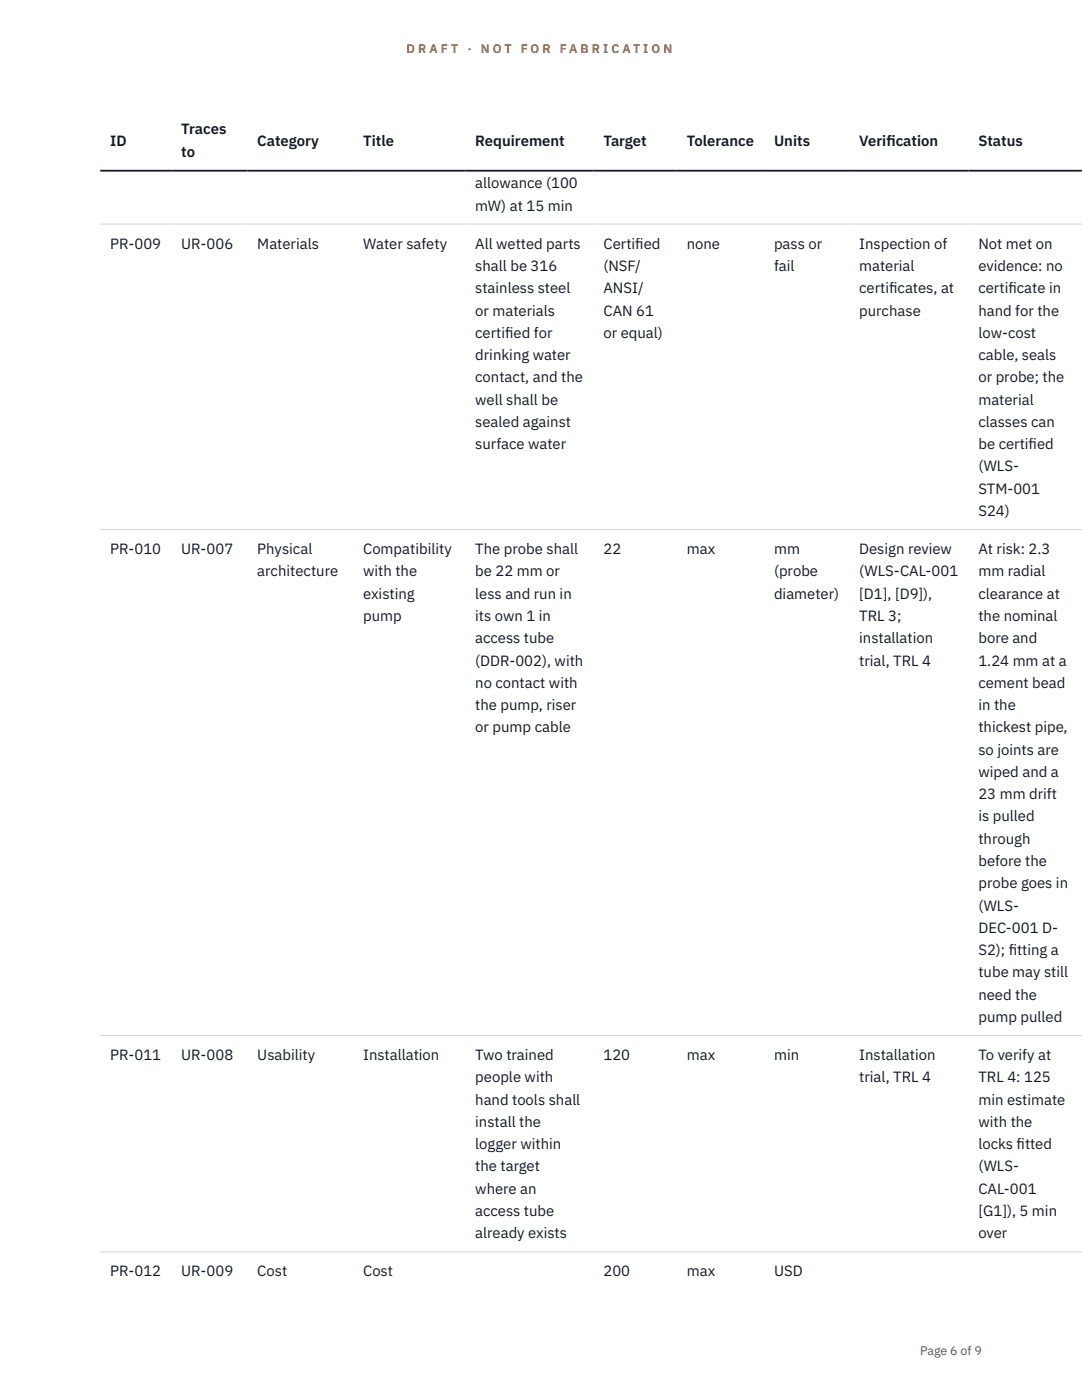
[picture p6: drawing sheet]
<svg xmlns="http://www.w3.org/2000/svg" width="216mm" height="279mm" viewBox="0 0 216 279" stroke-linecap="round" stroke-linejoin="round" font-family="sans-serif">
<defs><g id="words">
<g font-size="3" fill="#111827">
<text x="22" y="29.1">ID</text>
<text x="36.2" y="26.8">Traces</text>
<text x="51.3" y="29.1">Category</text>
<text x="72.5" y="29.1">Title</text>
<text x="94.8" y="29.1">Requirement</text>
<text x="120.4" y="29.1">Target</text>
<text x="137" y="29.1">Tolerance</text>
<text x="154.5" y="29.1">Units</text>
<text x="171.4" y="29.1">Verif</text>
<text x="176.9" y="29.1">ication</text>
<text x="195.2" y="29.1">Status</text>
<text x="36.2" y="31.3">to</text>
<text x="94.8" y="37.6">allowance (100</text>
<text x="94.8" y="42">mW) at 15 min</text>
<text x="22" y="49.6">PR-009</text>
<text x="36.2" y="49.6">UR-006</text>
<text x="51.3" y="49.6">Materials</text>
<text x="72.5" y="49.6">Water safety</text>
<text x="94.8" y="49.6">All wetted parts</text>
<text x="120.4" y="49.6">Certif</text>
<text x="126.8" y="49.6">ied</text>
<text x="137" y="49.6">none</text>
<text x="154.5" y="49.6">pass or</text>
<text x="171.4" y="49.6">Inspection of</text>
<text x="195.2" y="49.6">Not met on</text>
<text x="94.8" y="54.1">shall be 316</text>
<text x="94.8" y="58.5">stainless steel</text>
<text x="120.4" y="54.1">(NSF/</text>
<text x="120.4" y="58.5">ANSI/</text>
<text x="154.5" y="54.1">fail</text>
<text x="171.4" y="54.1">material</text>
<text x="171.4" y="58.5">certif</text>
<text x="177.4" y="58.5">icates, at</text>
<text x="195.2" y="54.1">evidence: no</text>
<text x="195.2" y="58.5">certif</text>
<text x="201.2" y="58.5">icate in</text>
<text x="94.8" y="63">or materials</text>
<text x="120.4" y="63">CAN 61</text>
<text x="171.4" y="63">purchase</text>
<text x="195.2" y="63">hand for the</text>
<text x="94.8" y="67.4">certif</text>
<text x="94.8" y="71.9">drinking water</text>
<text x="100.8" y="67.4">ied for</text>
<text x="120.4" y="67.4">or equal)</text>
<text x="195.2" y="67.4">low-cost</text>
<text x="195.2" y="71.9">cable, seals</text>
<text x="94.8" y="76.3">contact, and the</text>
<text x="195.2" y="76.3">or probe; the</text>
<text x="94.8" y="80.8">well shall be</text>
<text x="195.2" y="80.8">material</text>
<text x="94.8" y="85.2">sealed against</text>
<text x="94.8" y="89.6">surface water</text>
<text x="195.2" y="85.2">classes can</text>
<text x="195.2" y="89.6">be certif</text>
<text x="205.3" y="89.6">ied</text>
<text x="195.2" y="94.1">(WLS-</text>
<text x="195.2" y="98.5">STM-001</text>
<text x="195.2" y="103">S24)</text>
<text x="22" y="110.6">PR-010</text>
<text x="36.2" y="110.6">UR-007</text>
<text x="51.3" y="110.6">Physical</text>
<text x="72.5" y="110.6">Compatibility</text>
<text x="94.8" y="110.6">The probe shall</text>
<text x="120.4" y="110.6">22</text>
<text x="137" y="110.6">max</text>
<text x="154.5" y="110.6">mm</text>
<text x="171.4" y="110.6">Design review</text>
<text x="195.2" y="110.6">At risk: 2.3</text>
<text x="51.3" y="115">architecture</text>
<text x="72.5" y="115">with the</text>
<text x="72.5" y="119.5">existing</text>
<text x="94.8" y="115">be 22 mm or</text>
<text x="94.8" y="119.5">less and run in</text>
<text x="154.5" y="115">(probe</text>
<text x="154.5" y="119.5">diameter)</text>
<text x="171.4" y="115">(WLS-CAL-001</text>
<text x="171.4" y="119.5">[D1], [D9]),</text>
<text x="195.2" y="115">mm radial</text>
<text x="195.2" y="119.5">clearance at</text>
<text x="72.5" y="123.9">pump</text>
<text x="94.8" y="123.9">its own 1 in</text>
<text x="171.4" y="123.9">TRL 3;</text>
<text x="195.2" y="123.9">the nominal</text>
<text x="94.8" y="128.4">access tube</text>
<text x="171.4" y="128.4">installation</text>
<text x="195.2" y="128.4">bore and</text>
<text x="94.8" y="132.8">(DDR-002), with</text>
<text x="94.8" y="137.3">no contact with</text>
<text x="171.4" y="132.8">trial, TRL 4</text>
<text x="195.2" y="132.8">1.24 mm at a</text>
<text x="195.2" y="137.3">cement bead</text>
<text x="94.8" y="141.7">the pump, riser</text>
<text x="195.2" y="141.7">in the</text>
<text x="94.8" y="146.2">or pump cable</text>
<text x="195.2" y="146.2">thickest pipe,</text>
<text x="195.2" y="150.6">so joints are</text>
<text x="195.2" y="155.1">wiped and a</text>
<text x="195.2" y="159.5">23 mm drift</text>
<text x="195.2" y="163.9">is pulled</text>
<text x="195.2" y="168.4">through</text>
<text x="195.2" y="172.8">before the</text>
<text x="195.2" y="177.3">probe goes in</text>
<text x="195.2" y="181.7">(WLS-</text>
<text x="195.2" y="186.2">DEC-001 D-</text>
<text x="195.2" y="190.6">S2); f</text>
<text x="201.3" y="190.6">itting a</text>
<text x="195.2" y="195.1">tube may still</text>
<text x="195.2" y="199.5">need the</text>
<text x="195.2" y="203.9">pump pulled</text>
<text x="22" y="211.6">PR-011</text>
<text x="36.2" y="211.6">UR-008</text>
<text x="51.3" y="211.6">Usability</text>
<text x="72.5" y="211.6">Installation</text>
<text x="94.8" y="211.6">Two trained</text>
<text x="120.4" y="211.6">120</text>
<text x="137" y="211.6">max</text>
<text x="154.5" y="211.6">min</text>
<text x="171.4" y="211.6">Installation</text>
<text x="195.2" y="211.6">To verify at</text>
<text x="94.8" y="216">people with</text>
<text x="94.8" y="220.5">hand tools shall</text>
<text x="171.4" y="216">trial, TRL 4</text>
<text x="195.2" y="216">TRL 4: 125</text>
<text x="195.2" y="220.5">min estimate</text>
<text x="94.8" y="224.9">install the</text>
<text x="195.2" y="224.9">with the</text>
<text x="94.8" y="229.4">logger within</text>
<text x="94.8" y="233.8">the target</text>
<text x="195.2" y="229.4">locks f</text>
<text x="195.2" y="233.8">(WLS-</text>
<text x="202.9" y="229.4">itted</text>
<text x="94.8" y="238.2">where an</text>
<text x="195.2" y="238.2">CAL-001</text>
<text x="94.8" y="242.7">access tube</text>
<text x="195.2" y="242.7">[G1]), 5 min</text>
<text x="94.8" y="247.1">already exists</text>
<text x="195.2" y="247.1">over</text>
<text x="22" y="254.8">PR-012</text>
<text x="36.2" y="254.8">UR-009</text>
<text x="51.3" y="254.8">Cost</text>
<text x="72.5" y="254.8">Cost</text>
<text x="120.4" y="254.8">200</text>
<text x="137" y="254.8">max</text>
<text x="154.5" y="254.8">USD</text>
</g>
<g font-size="2.5" fill="#b45309">
<text x="81.1" y="10.5">D R A F T</text>
<text x="93.3" y="10.5">·</text>
<text x="95.9" y="10.5">N O T</text>
<text x="103.9" y="10.5">F O R</text>
<text x="111.7" y="10.5">F A B R I C A T I O N</text>
</g>
<text font-size="2.5" fill="#4b5563" x="183.6" y="270.3">Page 6 of 9</text>
</g></defs>
<path d="M20 44.7h195.9M20 105.7h195.9M20 206.6h195.9M20 249.8h195.9" fill="none" stroke="#d1d5db" stroke-width=".2"/>
<path d="M20 34.1h195.9" fill="none" stroke="#111827" stroke-width=".35"/>
<use href="#words"/>
</svg>
